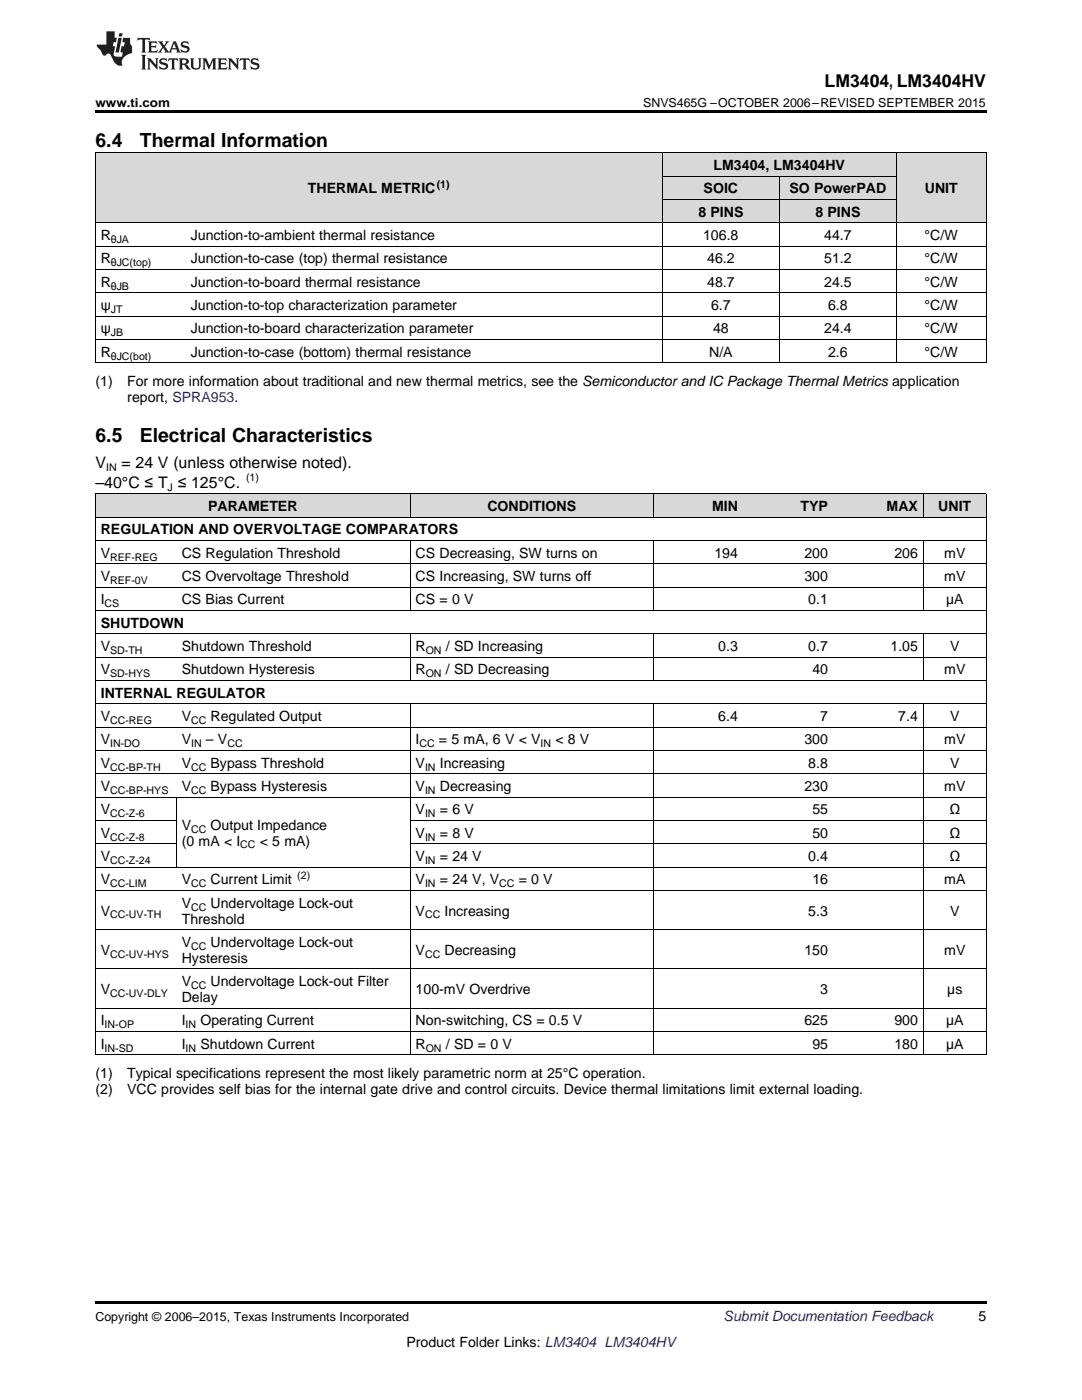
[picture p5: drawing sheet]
<svg xmlns="http://www.w3.org/2000/svg" width="216mm" height="279mm" viewBox="0 0 216 279" stroke-linecap="round" stroke-linejoin="round" font-family="sans-serif">
<defs><g id="words">
<g font-size="3.9">
<text x="19" y="29.3">6.4</text>
<text x="27.9" y="29.3">Thermal Information</text>
<text x="19" y="88.3">6.5</text>
<text x="27.9" y="88.3">Electrical Characteristics</text>
</g>
<text font-size="3.5" x="164.5" y="17.3">LM3404, LM3404HV</text>
<g font-size="3.2">
<text x="19" y="93.5">V</text>
<text x="24.2" y="93.5">= 24 V (unless otherwise noted).</text>
<text x="19" y="97.3">–40°C ≤ T ≤ 125°C.</text>
</g>
<g font-size="2.8">
<text x="142.4" y="33.9">LM3404, LM3404HV</text>
<text x="61.5" y="38.6">THERMAL METRIC</text>
<text x="140.4" y="38.6">SOIC</text>
<text x="157.5" y="38.6">SO PowerPAD</text>
<text x="184.5" y="38.6">UNIT</text>
<text x="20.1" y="47.9">R</text>
<text x="38.1" y="47.9">Junction-to-ambient thermal resistance</text>
<text x="139.3" y="43.3">8 PINS</text>
<text x="140.3" y="47.9">106.8</text>
<text x="162.7" y="43.3">8 PINS</text>
<text x="164.5" y="47.9">44.7</text>
<text x="184.5" y="47.9">°C/W</text>
<text x="20.1" y="52.6">R</text>
<text x="38.1" y="52.6">Junction-to-case (top) thermal resistance</text>
<text x="141.1" y="52.6">46.2</text>
<text x="164.5" y="52.6">51.2</text>
<text x="184.5" y="52.6">°C/W</text>
<text x="20.1" y="57.2">R</text>
<text x="38.1" y="57.2">Junction-to-board thermal resistance</text>
<text x="141.1" y="57.2">48.7</text>
<text x="164.5" y="57.2">24.5</text>
<text x="184.5" y="57.2">°C/W</text>
<text x="20.1" y="61.9">ψ</text>
<text x="38.1" y="61.9">Junction-to-top characterization parameter</text>
<text x="141.9" y="61.9">6.7</text>
<text x="165.2" y="61.9">6.8</text>
<text x="184.5" y="61.9">°C/W</text>
<text x="20.1" y="66.5">ψ</text>
<text x="20.1" y="71.2">R</text>
<text x="38.1" y="66.5">Junction-to-board characterization parameter</text>
<text x="38.1" y="71.2">Junction-to-case (bottom) thermal resistance</text>
<text x="141.5" y="71.2">N/A</text>
<text x="142.3" y="66.5">48</text>
<text x="164.5" y="66.5">24.4</text>
<text x="165.2" y="71.2">2.6</text>
<text x="184.5" y="66.5">°C/W</text>
<text x="184.5" y="71.2">°C/W</text>
<text x="19" y="77">(1)</text>
<text x="25.4" y="77">For more information about traditional and new thermal metrics, see the Semiconductor and IC Package Thermal Metrics application</text>
<text x="25.4" y="80.2">report, SPRA953.</text>
<text x="41.5" y="102">PARAMETER</text>
<text x="97.3" y="102">CONDITIONS</text>
<text x="142.1" y="102">MIN</text>
<text x="159.7" y="102">TYP</text>
<text x="176.9" y="102">MAX</text>
<text x="187.2" y="102">UNIT</text>
<text x="20.1" y="106.6">REGULATION AND OVERVOLTAGE COMPARATORS</text>
<text x="20.1" y="111.3">V</text>
<text x="36.3" y="111.3">CS Regulation Threshold</text>
<text x="82.9" y="111.3">CS Decreasing, SW turns on</text>
<text x="142.6" y="111.3">194</text>
<text x="160.5" y="111.3">200</text>
<text x="178.5" y="111.3">206</text>
<text x="188.4" y="111.3">mV</text>
<text x="20.1" y="116">V</text>
<text x="36.3" y="116">CS Overvoltage Threshold</text>
<text x="82.9" y="116">CS Increasing, SW turns off</text>
<text x="160.5" y="116">300</text>
<text x="188.4" y="116">mV</text>
<text x="20.1" y="120.6">I</text>
<text x="20.1" y="125.3">SHUTDOWN</text>
<text x="36.3" y="120.6">CS Bias Current</text>
<text x="82.9" y="120.6">CS = 0 V</text>
<text x="161.3" y="120.6">0.1</text>
<text x="188.8" y="120.6">µA</text>
<text x="20.1" y="129.9">V</text>
<text x="36.3" y="129.9">Shutdown Threshold</text>
<text x="82.9" y="129.9">R</text>
<text x="89" y="129.9">/ SD Increasing</text>
<text x="143.3" y="129.9">0.3</text>
<text x="161.3" y="129.9">0.7</text>
<text x="177.7" y="129.9">1.05</text>
<text x="189.6" y="129.9">V</text>
<text x="20.1" y="134.6">V</text>
<text x="36.3" y="134.6">Shutdown Hysteresis</text>
<text x="82.9" y="134.6">R</text>
<text x="89" y="134.6">/ SD Decreasing</text>
<text x="162.1" y="134.6">40</text>
<text x="188.4" y="134.6">mV</text>
<text x="20.1" y="139.2">INTERNAL REGULATOR</text>
<text x="20.1" y="143.9">V</text>
<text x="36.3" y="143.9">V</text>
<text x="42" y="143.9">Regulated Output</text>
<text x="143.3" y="143.9">6.4</text>
<text x="163.7" y="143.9">7</text>
<text x="179.2" y="143.9">7.4</text>
<text x="189.6" y="143.9">V</text>
<text x="20.1" y="148.6">V</text>
<text x="36.3" y="148.6">V</text>
<text x="41.1" y="148.6">– V</text>
<text x="82.9" y="148.6">I</text>
<text x="87.6" y="148.6">= 5 mA, 6 V &lt; V</text>
<text x="110.8" y="148.6">&lt; 8 V</text>
<text x="160.5" y="148.6">300</text>
<text x="188.4" y="148.6">mV</text>
<text x="20.1" y="153.2">V</text>
<text x="36.3" y="153.2">V</text>
<text x="42" y="153.2">Bypass Threshold</text>
<text x="82.9" y="153.2">V</text>
<text x="87.8" y="153.2">Increasing</text>
<text x="161.3" y="153.2">8.8</text>
<text x="189.6" y="153.2">V</text>
<text x="20.1" y="157.9">V</text>
<text x="36.3" y="157.9">V</text>
<text x="42" y="157.9">Bypass Hysteresis</text>
<text x="82.9" y="157.9">V</text>
<text x="87.8" y="157.9">Decreasing</text>
<text x="160.5" y="157.9">230</text>
<text x="188.4" y="157.9">mV</text>
<text x="20.1" y="162.5">V</text>
<text x="20.1" y="167.2">V</text>
<text x="36.3" y="165.6">V</text>
<text x="42" y="165.6">Output Impedance</text>
<text x="82.9" y="162.5">V</text>
<text x="82.9" y="167.2">V</text>
<text x="87.8" y="162.5">= 6 V</text>
<text x="87.8" y="167.2">= 8 V</text>
<text x="162.1" y="162.5">55</text>
<text x="162.1" y="167.2">50</text>
<text x="189.4" y="162.5">Ω</text>
<text x="189.4" y="167.2">Ω</text>
<text x="20.1" y="171.8">V</text>
<text x="36.3" y="168.8">(0 mA &lt; I</text>
<text x="51.8" y="168.8">&lt; 5 mA)</text>
<text x="82.9" y="171.8">V</text>
<text x="87.8" y="171.8">= 24 V</text>
<text x="161.3" y="171.8">0.4</text>
<text x="189.4" y="171.8">Ω</text>
<text x="20.1" y="176.5">V</text>
<text x="36.3" y="176.5">V</text>
<text x="42" y="176.5">Current Limit</text>
<text x="82.9" y="176.5">V</text>
<text x="87.8" y="176.5">= 24 V, V</text>
<text x="103.5" y="176.5">= 0 V</text>
<text x="162.1" y="176.5">16</text>
<text x="188.4" y="176.5">mA</text>
<text x="20.1" y="182.7">V</text>
<text x="36.3" y="181.2">V</text>
<text x="36.3" y="184.3">Threshold</text>
<text x="42" y="181.2">Undervoltage Lock-out</text>
<text x="82.9" y="182.7">V</text>
<text x="88.7" y="182.7">Increasing</text>
<text x="161.3" y="182.7">5.3</text>
<text x="189.6" y="182.7">V</text>
<text x="20.1" y="190.6">V</text>
<text x="36.3" y="189">V</text>
<text x="42" y="189">Undervoltage Lock-out</text>
<text x="82.9" y="190.6">V</text>
<text x="88.7" y="190.6">Decreasing</text>
<text x="160.5" y="190.6">150</text>
<text x="188.4" y="190.6">mV</text>
<text x="36.3" y="192.2">Hysteresis</text>
<text x="36.3" y="196.8">V</text>
<text x="42" y="196.8">Undervoltage Lock-out Filter</text>
<text x="20.1" y="198.4">V</text>
<text x="36.3" y="200">Delay</text>
<text x="82.9" y="198.4">100-mV Overdrive</text>
<text x="163.7" y="198.4">3</text>
<text x="189" y="198.4">µs</text>
<text x="20.1" y="204.6">I</text>
<text x="20.1" y="209.3">I</text>
<text x="36.3" y="204.6">I</text>
<text x="36.3" y="209.3">I</text>
<text x="40" y="204.6">Operating Current</text>
<text x="40" y="209.3">Shutdown Current</text>
<text x="82.9" y="204.6">Non-switching, CS = 0.5 V</text>
<text x="82.9" y="209.3">R</text>
<text x="89" y="209.3">/ SD = 0 V</text>
<text x="160.5" y="204.6">625</text>
<text x="162.1" y="209.3">95</text>
<text x="178.5" y="204.6">900</text>
<text x="178.5" y="209.3">180</text>
<text x="188.8" y="204.6">µA</text>
<text x="188.8" y="209.3">µA</text>
<text x="19" y="215.2">(1)</text>
<text x="25.4" y="215.2">Typical specifications represent the most likely parametric norm at 25°C operation.</text>
<text x="19" y="218.3">(2)</text>
<text x="25.4" y="218.3">VCC provides self bias for the internal gate drive and control circuits. Device thermal limitations limit external loading.</text>
<text x="195.3" y="263.6">5</text>
<text x="81.1" y="268.9">Product Folder Links: LM3404 LM3404HV</text>
</g>
<text font-size="2.8" fill="#0000c8" x="144.4" y="263.6">Submit Documentation Feedback</text>
<g font-size="2.5">
<text x="19" y="21.4">www.ti.com</text>
<text x="128.3" y="21.4">SNVS465G –OCTOBER 2006–REVISED SEPTEMBER 2015</text>
<text x="19" y="263.6">Copyright © 2006–2015, Texas Instruments Incorporated</text>
</g>
<g font-size="2.1">
<text x="87.1" y="37.5">(1)</text>
<text x="22.1" y="48.5">θJA</text>
<text x="22.1" y="53.1">θJC(top)</text>
<text x="22.1" y="57.8">θJB</text>
<text x="22.1" y="62.4">JT</text>
<text x="22.1" y="67.1">JB</text>
<text x="22.1" y="71.8">θJC(bot)</text>
<text x="21.2" y="94.1">IN</text>
<text x="33.4" y="98">J</text>
<text x="49.1" y="96.1">(1)</text>
<text x="22" y="111.9">REF-REG</text>
<text x="22" y="116.5">REF-0V</text>
<text x="20.9" y="121.2">CS</text>
<text x="22" y="130.5">SD-TH</text>
<text x="84.9" y="130.5">ON</text>
<text x="22" y="135.1">SD-HYS</text>
<text x="84.9" y="135.1">ON</text>
<text x="22" y="144.5">CC-REG</text>
<text x="22" y="149.1">IN-DO</text>
<text x="38.1" y="144.5">CC</text>
<text x="38.1" y="149.1">IN</text>
<text x="45.4" y="149.1">CC</text>
<text x="83.7" y="149.1">CC</text>
<text x="107.9" y="149.1">IN</text>
<text x="22" y="153.8">CC-BP-TH</text>
<text x="38.1" y="153.8">CC</text>
<text x="84.8" y="153.8">IN</text>
<text x="22" y="158.4">CC-BP-HYS</text>
<text x="38.1" y="158.4">CC</text>
<text x="84.8" y="158.4">IN</text>
<text x="22" y="163.1">CC-Z-6</text>
<text x="22" y="167.7">CC-Z-8</text>
<text x="38.1" y="166.2">CC</text>
<text x="84.8" y="163.1">IN</text>
<text x="84.8" y="167.7">IN</text>
<text x="22" y="172.4">CC-Z-24</text>
<text x="47.9" y="169.3">CC</text>
<text x="84.8" y="172.4">IN</text>
<text x="22" y="177.1">CC-LIM</text>
<text x="38.1" y="177.1">CC</text>
<text x="59.3" y="175.4">(2)</text>
<text x="84.8" y="177.1">IN</text>
<text x="99.6" y="177.1">CC</text>
<text x="22" y="183.3">CC-UV-TH</text>
<text x="38.1" y="181.7">CC</text>
<text x="84.8" y="183.3">CC</text>
<text x="22" y="191.1">CC-UV-HYS</text>
<text x="38.1" y="189.5">CC</text>
<text x="84.8" y="191.1">CC</text>
<text x="38.1" y="197.4">CC</text>
<text x="22" y="199">CC-UV-DLY</text>
<text x="20.9" y="205.2">IN-OP</text>
<text x="20.9" y="209.9">IN-SD</text>
<text x="37" y="205.2">IN</text>
<text x="37" y="209.9">IN</text>
<text x="84.9" y="209.9">ON</text>
</g>
</g></defs>
<g fill="#d8d8d8">
<path d="M19 98.6h16.2v4.7h-16.2z"/>
<path d="M35.2 98.6h46.7v4.7h-46.7z"/>
<path d="M81.9 98.6h48.5v4.7h-48.5z"/>
<path d="M130.4 98.6h17.9v4.7h-17.9z"/>
<path d="M148.3 98.6h18v4.7h-18z"/>
<path d="M166.3 98.6h18v4.7h-18z"/>
<path d="M184.3 98.6h12.5v4.7h-12.5z"/>
<path d="M19 30.6h18v13.9h-18z"/>
<path d="M37 30.6h95.2v13.9h-95.2z"/>
<path d="M178.9 30.6h17.9v13.9h-17.9z"/>
<path d="M132.2 39.9h23.3v4.6h-23.3z"/>
<path d="M155.5 39.9h23.4v4.6h-23.4z"/>
<path d="M132.2 35.2h23.3v4.7h-23.3z"/>
<path d="M155.5 35.2h23.4v4.7h-23.4z"/>
<path d="M132.2 30.6h23.3v4.6h-23.3z"/>
<path d="M155.5 30.6h23.4v4.6h-23.4z"/>
</g>
<path d="M19 22h177.8v.5h-177.8zM19 72.4l.2 .1zM132.1 72.4l.1 .1zM155.4 72.4l.1 .1zM178.8 72.4l.1 .1zM196.7 72.4l.1 .1zM19 259.7h177.8v.5h-177.8z" fill="#000"/>
<g fill="none" stroke="#000" stroke-width=".2">
<path d="M19 30.5h177.8M19.1 30.5v42M132.1 30.5v42M132.2 39.8h46.7M132.2 35.2h46.7M155.5 35.2v37.3M178.8 30.5v42M196.8 30.5v42M19 58.4h177.8M19 53.8h177.8M19 49.1h177.8M19 44.5h177.8"/>
<path d="M19 72.4h177.8M19 67.8h177.8M19 63.1h177.8M19 98.5h177.8M19.1 98.6v112M81.8 98.6v4.7M130.3 98.6v4.7M184.2 98.6v4.7M196.8 98.6v112M19 117.2h177.8M19 112.5h177.8M19 107.9h177.8"/>
<path d="M19 103.2h177.8M81.8 107.9v14M130.3 107.9v14M184.2 107.9v14M19 135.8h177.8M19 131.1h177.8M19 126.5h177.8M19 121.8h177.8M81.8 126.5v9.4M130.3 126.5v9.4M184.2 126.5v9.4M19 159.1h177.8"/>
<path d="M19 154.4h177.8M19 149.8h177.8M19 145.1h177.8M19 140.5h177.8M35.2 159.1v14M81.8 140.5v70.1M130.3 140.5v70.1M184.2 140.5v70.1M19 177.7h177.8M19 173.1h177.8M19 168.4h16.2M19 163.7h16.2"/>
<path d="M81.9 168.4h114.9M81.9 163.7h114.9M19 193.4h177.8M19 185.5h177.8M19 210.5h177.8M19 205.9h177.8M19 201.2h177.8"/>
</g>
<g fill="#231f20">
<path d="M27.5 7.6l-.1 .5 .4-.2h.6v.1v2.1l-.2 .4h1l-.3-.4v-2.1l.1-.1h.5l.5 .2-.2-.5zM29.5 8.3l.2 .3v1.5l-.2 .4h1.8l.2-.6a1.04 1.04 0 0 1-1.3 .2v-.7h.6l.3 .2v-.6l-.3 .2h-.6v-.6l.8-.1 .4 .3-.2-.5zM31.5 8.3l.9 1.1-.9 1.1h.8l-.2-.2 .5-.7 .4 .7-.2 .2h1.5l-.1-.2 .1-.4h.9l.1 .4-.2 .2h1l-.3-.3-.7-1.9h-.5l-.9 2-.8-1 .9-1h-.8l.1 .3-.3 .5-.4-.6 .2-.2zM34.7 8.6l.4 1h-.7zM36.3 8.4a.63 .63 0 0 0-.2 .7 .63 .63 0 0 0 .6 .4l.6 .2 .1 .2a.75 .75 0 0 1-.7 .4 .75 .75 0 0 1-.6-.5l.1 .7 .1-.1a1.11 1.11 0 0 0 1.5-.6 1.13 1.13 0 0 0-1.2-.8l-.1-.4a1.04 1.04 0 0 1 1.2 .2l-.2-.5-.1 .1-.5-.2zM28.2 10.9l.2 .4v2.2l-.2 .4h1l-.3-.4v-2.2l.3-.4zM29.3 11.6l.3 .4v1.5l-.3 .4h.8l-.2-.4v-1.3l1.5 1.7v-1.9l.2-.4h-.7l.2 .4v.9l-1.1-1.3zM32 11.8a.62 .62 0 0 0-.2 .7 .62 .62 0 0 0 .6 .4l.6 .1 .1 .3a.76 .76 0 0 1-.7 .3 .76 .76 0 0 1-.6-.4l.1 .7 .1-.1a1.11 1.11 0 0 0 1.5-.6 1.13 1.13 0 0 0-1.2-.8l-.1-.4a1.04 1.04 0 0 1 1.2 .2l-.2-.6-.1 .1-.5-.1zM33.7 11.6l-.2 .6a.61 .61 0 0 1 .8-.3v1.6l-.2 .4h.9l-.2-.4v-1.6a.63 .63 0 0 1 .8 .3l-.2-.6zM35.6 11.6l.3 .4v1.5l-.3 .4h1l-.2-.2v-.8l.5 .2a.76 .76 0 0 0 1.2 .7l-1-1a.58 .58 0 0 0 .6-.5 .58 .58 0 0 0-.5-.6zM36.4 11.9h.1a.45 .45 0 0 1 .5 .1 .45 .45 0 0 1 .1 .5l-.7 .2zM37.9 11.6l.2 .2a2.17 2.17 0 0 0 .3 1.9 .99 .99 0 0 0 1.6-.6v-1.1l.2-.4h-.7l.2 .2a1.92 1.92 0 0 1-.2 1.8 .6 .6 0 0 1-.9-.5v-1.1l.2-.4zM40.4 11.6l.2 .4v1.5l-.2 .4h.7l-.2-.4v-1.4l.8 1.8 .8-1.8v1.4l-.2 .4h.9l-.2-.4v-1.5l.2-.4h-.8l-.6 1.5-.6-1.5zM43.4 11.6l.2 .4v1.5l-.2 .4h1.8l.2-.6a1.04 1.04 0 0 1-1.3 .1v-.6h.5l.4 .2v-.6l-.4 .2h-.5v-.7h.8l.3 .3-.1-.6zM45.5 11.6l.2 .4v1.5l-.2 .4h.7l-.2-.4v-1.3l1.5 1.7v-1.9l.2-.4h-.7l.2 .4v.9l-1.1-1.3zM47.9 11.6l-.1 .6a.61 .61 0 0 1 .8-.3v1.6l-.3 .4h1l-.3-.4 .1-1.6a.63 .63 0 0 1 .7 .3l-.1-.6zM50.2 11.8a.62 .62 0 0 0-.2 .7 .62 .62 0 0 0 .6 .4l.6 .1 .2 .3a.76 .76 0 0 1-.8 .3 .76 .76 0 0 1-.6-.4l.1 .7 .2-.1a1.11 1.11 0 0 0 1.5-.6 1.13 1.13 0 0 0-1.3-.8l-.1-.4a1.04 1.04 0 0 1 1.2 .2l-.1-.6-.2 .1-.5-.1z"/>
<path d="M21.2 6.3v2.6h-1.9l.1 .4 .7 .9a.91 .91 0 0 0 1 .8 .56 .56 0 0 1 .5-.3 .56 .56 0 0 1 .5 .3l.4 .8a1.53 1.53 0 0 0 1.9 1.2 1.54 1.54 0 0 1 1-2.1l.9-.3v-1.4a1.52 1.52 0 0 1-.3-1.6h-1.4l-.2 .8h.5l-.2 .8h-.4l-.2 1v.2l.4 .1-.2 .8a1.93 1.93 0 0 1-1.6-.3l.3-1.8h-.5l.2-.8h.4l.2-.8h-.4v-1.3zM23.6 7.6l-.6 2.9h.7l.6-2.9zM23.8 6.6l-.1 .7h.6l.2-.7z"/>
</g>
<use href="#words"/>
</svg>
